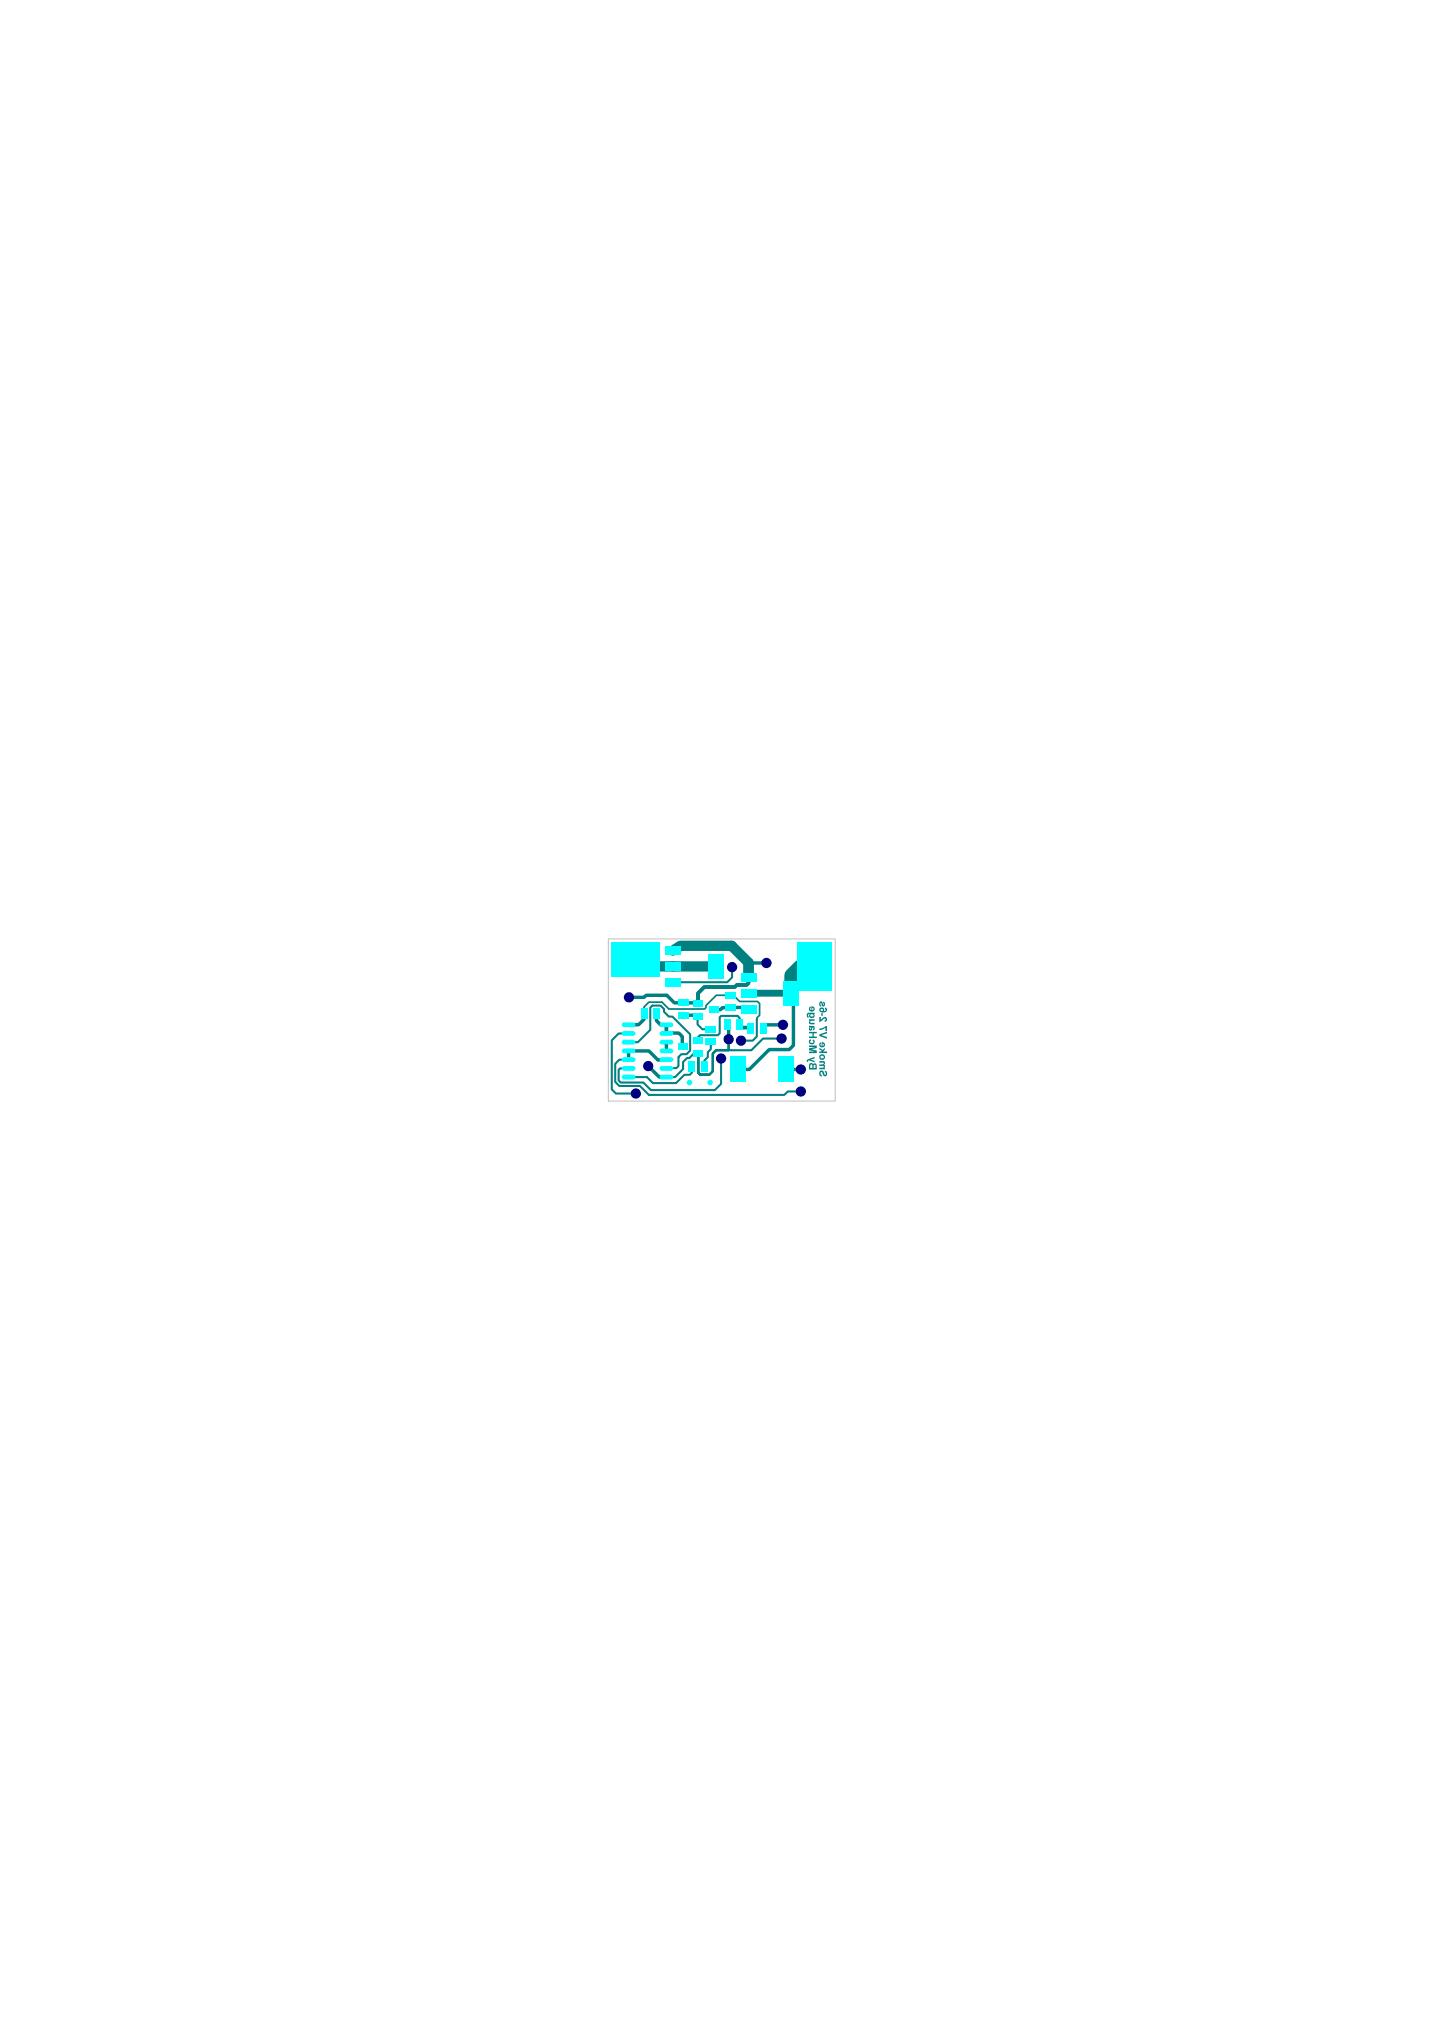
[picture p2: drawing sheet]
<svg xmlns="http://www.w3.org/2000/svg" width="210mm" height="297mm" viewBox="0 0 210 297" stroke-linecap="round" stroke-linejoin="round" font-family="sans-serif">
<defs><g id="words">
<text font-size="9.3" fill="#000080" x="90.2" y="156.3">U1</text>
<text font-size="7.2" fill="#008080" x="96.6" y="143.2">Q2</text>
<text font-size="7.2" fill="#000080" x="107.6" y="147.1">Q1</text>
<text font-size="7" fill="#0ff" x="95" y="142.1" transform="rotate(-90 95 142.1)">J5x1</text>
<text font-size="6.8" fill="#000080" x="106" y="158.1">D28</text>
<text font-size="2.4" fill="#0ff" x="109.8" y="142.9" transform="rotate(-90 109.8 142.9)">Q1x3</text>
<text font-size="1.6" fill="#0ff" x="102.1" y="148.4" transform="rotate(-90 102.1 148.4)">Q4x1</text>
</g></defs>
<path d="M88.5 136.6h33v23.6h-33z" fill="none" stroke="#c0c0c0" stroke-width=".15"/>
<path d="M118.5 140.6h-2.1l-1.3 1.3v2.6" fill="none" stroke="#008080" stroke-width="2"/>
<path d="M91.4 152.9v1.3M96.1 149.1h.8v1.3M96.9 154.2h-1.2M96.9 151.7v1.2M97 144.8h-3l-.3 .3h-2.2M99.4 147.7h2l.1 .1M105.8 149h.2v2.1h-.1l.1 .1M106.2 146.6h-1.1l-.3 .3h-1M108.9 142.3v.7l-.3 .3h-1.4l-.3 .3h-4.5l-.9 .9v1.5l-2.1-.1M115.1 144.5h.3v7.6l-.6 .6h-2.9l-2.9 2.9h-1.7" fill="none" stroke="#008080" stroke-width=".5"/>
<path d="M91.4 151.7h1.4l1.8-1.8v-3.3l.3-.3h1.2l.5 .5v.4l.7 .7h.5l2.6 2.6v2.4l-.5 .5h-.8l-.4 .5v1.2l-.3 .3-1.5 .1M100.7 155.2v.9l-.4 .3h-.7l-1.3 1.2h-3.3M101.5 147.8v1.3l.7 .7h1.2M103.4 151.6v1.1l-.4 .4v.7l-.5 .6v.8M104.9 154v3.7l-.9 .9h-9.3M106 152.8h-1.8l-.5 .5v2.6l-.5 .5h-1.4l-.3-.3 .1-2.8h-.6l-.7 .7h-.4l-.5 .6v1l-1.2 1.2h-1.3M107.6 149v-.9l-.3-.3h-2.4l-.2 .2v2.4l-.3 .3h-2.6l-.2 .2v.5M110.1 148.3v2.5l-.6 .6h-1.7M116.5 158.8h-1.9l-.5 .5h-19.7" fill="none" stroke="#008080" stroke-width=".3"/>
<path d="M106.2 144.8h-2l-1.5 1.5v.3l-.2 .2h-5.2l-1-1h-1.9l-.7 .7v1" fill="none" stroke="#008080" stroke-width=".25"/>
<path d="M106.4 137.6l2.5 2.5M92.6 140.6h5.3" fill="none" stroke="#008080" stroke-width="1.5"/>
<g fill="#000080">
<circle cx="92.5" cy="159.1" r=".75"/>
<circle cx="91.5" cy="145.1" r=".75"/>
<circle cx="106" cy="151.2" r=".75"/>
<circle cx="107.8" cy="151.4" r=".75"/>
<circle cx="113.7" cy="151.1" r=".75"/>
</g>
<g fill="#0ff">
<path d="M100.8 145.5h1.4v.9h-1.4z"/>
<path d="M103.1 146.5h1.4v.9h-1.4z"/>
<path d="M106.2 153.8h2.2v3.7h-2.2z"/>
<path d="M113.2 153.8h2.2v3.7h-2.2z"/>
<path d="M116 137.1h5v7h-5z"/>
<path d="M102.7 151.1h1.5v1h-1.5z"/>
<path d="M102.7 149.3h1.5v1h-1.5z"/>
<path d="M98.6 147.2h1.5v1h-1.5z"/>
<path d="M98.6 145.4h1.5v1h-1.5z"/>
<path d="M96.1 148.8h1.5a.35 .35 0 0 1 .3 .3 .35 .35 0 0 1-.3 .4h-1.3a.35 .35 0 0 1-.3-.3 .35 .35 0 0 1 .1-.4z"/>
<path d="M96 150.2l.3-.1h1.3a.35 .35 0 0 1 .3 .3 .35 .35 0 0 1-.3 .4h-1.3a.35 .35 0 0 1-.3-.6z"/>
<path d="M96 151.5l.3-.2h1.3a.35 .35 0 0 1 .3 .4 .35 .35 0 0 1-.3 .3h-1.3a.35 .35 0 0 1-.3-.5z"/>
<path d="M96 152.8l.3-.2h1.3a.35 .35 0 0 1 .3 .3 .35 .35 0 0 1-.3 .4h-1.3a.35 .35 0 0 1-.3-.5z"/>
<path d="M96.1 153.9h1.5a.35 .35 0 0 1 .3 .3 .35 .35 0 0 1-.3 .4h-1.3a.35 .35 0 0 1-.3-.3 .35 .35 0 0 1 .1-.4z"/>
<path d="M96 155.3l.3-.2h1.3a.35 .35 0 0 1 .3 .4 .35 .35 0 0 1-.3 .3h-1.3a.35 .35 0 0 1-.3-.5z"/>
<path d="M96 156.6l.3-.2h1.3a.35 .35 0 0 1 .3 .4 .35 .35 0 0 1-.3 .3h-1.3a.35 .35 0 0 1-.3-.5z"/>
<path d="M90.5 156.6l.3-.2h1.3a.35 .35 0 0 1 .3 .4 .35 .35 0 0 1-.3 .3h-1.3a.35 .35 0 0 1-.3-.5z"/>
<path d="M90.6 155.2l1.5-.1a.35 .35 0 0 1 .3 .4 .35 .35 0 0 1-.3 .3h-1.3a.35 .35 0 0 1-.3-.2 .35 .35 0 0 1 .1-.4z"/>
<path d="M90.6 153.9h1.5a.35 .35 0 0 1 .3 .3 .35 .35 0 0 1-.3 .4h-1.3a.35 .35 0 0 1-.3-.3 .35 .35 0 0 1 .1-.4z"/>
<path d="M90.5 152.8l.3-.2h1.3a.35 .35 0 0 1 .3 .3 .35 .35 0 0 1-.3 .4h-1.3a.35 .35 0 0 1-.3-.5z"/>
<path d="M90.5 151.5l.3-.2h1.3a.35 .35 0 0 1 .3 .4 .35 .35 0 0 1-.3 .3h-1.3a.35 .35 0 0 1-.3-.5z"/>
<path d="M90.6 150.1h1.5a.35 .35 0 0 1 .3 .3 .35 .35 0 0 1-.3 .4h-1.3a.35 .35 0 0 1-.3-.3 .35 .35 0 0 1 .1-.4z"/>
<path d="M90.6 148.8h1.5a.35 .35 0 0 1 .3 .3 .35 .35 0 0 1-.3 .4h-1.3a.35 .35 0 0 1-.3-.3 .35 .35 0 0 1 .1-.4z"/>
<path d="M110.5 148.9h1v1.5h-1z"/>
<path d="M108.7 148.9h1v1.5h-1z"/>
<path d="M107.1 148.3h1v1.5h-1z"/>
<path d="M105.3 148.3h1v1.5h-1z"/>
<path d="M95 146.8h1v1.5h-1z"/>
<path d="M93.2 146.8h1v1.5h-1z"/>
<path d="M100.9 151h1.4v.9h-1.4z"/>
<path d="M100.9 152.9h1.4v.9h-1.4z"/>
<path d="M98.6 151.9h1.4v.9h-1.4z"/>
<path d="M100.2 154.5h1v1.5h-1z"/>
<path d="M102 154.5h1v1.5h-1z"/>
<path d="M107.8 146.2h2.2v1.2h-2.2z"/>
<path d="M107.8 143.9h2.2v1.2h-2.2z"/>
<path d="M114 142.7h2.2v3.6h-2.2z"/>
<path d="M105.5 146.1h1.5v1h-1.5z"/>
<path d="M105.5 144.3h1.5v1h-1.5z"/>
<path d="M96.8 142.3h2.2v1.2h-2.2z"/>
<path d="M96.8 140h2.2v1.2h-2.2z"/>
<path d="M96.8 137.7h2.2v1.2h-2.2z"/>
<path d="M103 138.8h2.2v3.6h-2.2z"/>
<circle cx="100.3" cy="157.5" r=".4"/>
<circle cx="103.3" cy="157.5" r=".4"/>
</g>
<g fill="#008080">
<path d="M117.8 154.8l-.1 .2v.6h1.1v-.4a.3 .3 0 0 0-.1-.4 .3 .3 0 0 0-.4 .1l-.2-.2zM118.4 155h.2v.4h-.2zM117.9 154.9l.3 .1v.4h-.3zM117.4 154.3v.2l.1 .1 .2-.3 .8 .3v-.2l-.6-.2 .6-.2v-.2zM117.7 152.2v.2h.9l-.9 .2v.2l.9 .2-.9 .1v.2h1.1v-.4l-.8-.2 .8-.2v-.3zM117.7 151.4a.4 .4 0 0 0 .1 .6 .4 .4 0 0 0 .6-.2 .4 .4 0 0 0-.2-.5v.2h.1a.22 .22 0 0 1-.2 .3 .22 .22 0 0 1-.2-.3h.1v-.2zM117.7 150.2v.2h.5v.5h-.5v.2h1.1v-.2h-.4v-.5h.4v-.2zM117.7 149.2v.3h.1a.27 .27 0 0 0-.1 .3 .27 .27 0 0 0 .3 .2l.3-.5v.5a.34 .34 0 0 0 .2-.4 .34 .34 0 0 0-.3-.3zM117.9 149.5h.1l-.1 .3-.1-.1zM117.7 148.3v.3h.1a.28 .28 0 0 0-.1 .3 .28 .28 0 0 0 .3 .2h.5v-.2h-.4a.17 .17 0 0 1-.2-.1 .17 .17 0 0 1 0-.2h.6v-.3zM117.4 147.5a.43 .43 0 0 0 .2 .6v-.2a.15 .15 0 0 1-.1-.2 .15 .15 0 0 1 .2-.1h.1a.35 .35 0 0 0 0 .5 .35 .35 0 0 0 .5 0l.2-.1v-.3l-.1-.1h.1v-.2h-.9zM117.9 147.7l.3-.1 .1 .1a.21 .21 0 0 1-.2 .2 .21 .21 0 0 1-.2-.2zM117.8 146.5a.4 .4 0 0 0 0 .6 .4 .4 0 0 0 .6 0 .4 .4 0 0 0-.2-.6h-.2v.5l-.2-.2 .1-.1v-.2zM118.2 146.7a.17 .17 0 0 1 .1 .1 .17 .17 0 0 1-.1 .2z"/>
<path d="M119.3 155.8a.51 .51 0 0 0 .2 .9l.1-.2a.21 .21 0 0 1-.3-.3 .21 .21 0 0 1 .3-.1 .5 .5 0 0 0 .6 .5 .44 .44 0 0 0-.2-.8v.3a.17 .17 0 0 1 .2 .1 .17 .17 0 0 1-.2 .2 .54 .54 0 0 0-.6-.6zM119.2 154.4v.2h.5l.1 .2-.1 .1h-.5v.2h.5l.1 .1-.1 .2h-.5v.2h.8v-.2h-.1l.1-.2-.1-.3a.28 .28 0 0 0 .1-.3 .28 .28 0 0 0-.3-.2zM119.2 153.8a.42 .42 0 0 0 .8 0 .42 .42 0 0 0-.8 0zM119.3 153.8a.25 .25 0 0 1 .5 0 .25 .25 0 0 1-.5 0zM119.2 152.5v.2l.3 .2-.3 .1v.3h1.1v-.3h-.6l.3-.2v-.3l-.3 .3zM119.3 151.7a.4 .4 0 0 0 0 .6 .4 .4 0 0 0 .6 0 .4 .4 0 0 0-.2-.6h-.2v.5l-.2-.2 .1-.1v-.2zM119.7 151.9a.17 .17 0 0 1 .1 .2 .17 .17 0 0 1-.1 .1zM119.2 150.5v.3l1.1 .4v-.3l-.8-.2 .8-.3v-.2zM119.2 149.7v.2l.5-.1 .4-.2v.5h.2v-.8zM119.2 148v.7l.6-.4a.17 .17 0 0 1 .2-.1 .17 .17 0 0 1 .1 .3h-.2l.1 .2a.38 .38 0 0 0 .2-.6 .38 .38 0 0 0-.6 .2l-.2 .1v-.4zM119.5 147.4v.5h.2v-.5zM119.3 146.7a.46 .46 0 0 0 0 .6 .46 .46 0 0 0 .6 .1 .37 .37 0 0 0 .4-.3 .37 .37 0 0 0-.3-.5v.3a.18 .18 0 0 1 .1 .2 .18 .18 0 0 1-.3 0 .35 .35 0 0 0-.1-.4 .35 .35 0 0 0-.4 0zM119.4 147a.17 .17 0 0 1 .3 0 .17 .17 0 0 1-.3 0zM119.2 145.8v.5l.2 .2v-.2a.16 .16 0 0 1-.1-.2 .16 .16 0 0 1 .2-.1 .31 .31 0 0 0 .1 .4 .31 .31 0 0 0 .4-.1l-.1-.4-.1-.1v.4h-.1a.34 .34 0 0 0-.1-.3 .34 .34 0 0 0-.4-.1z"/>
</g>
<use href="#words"/>
</svg>
